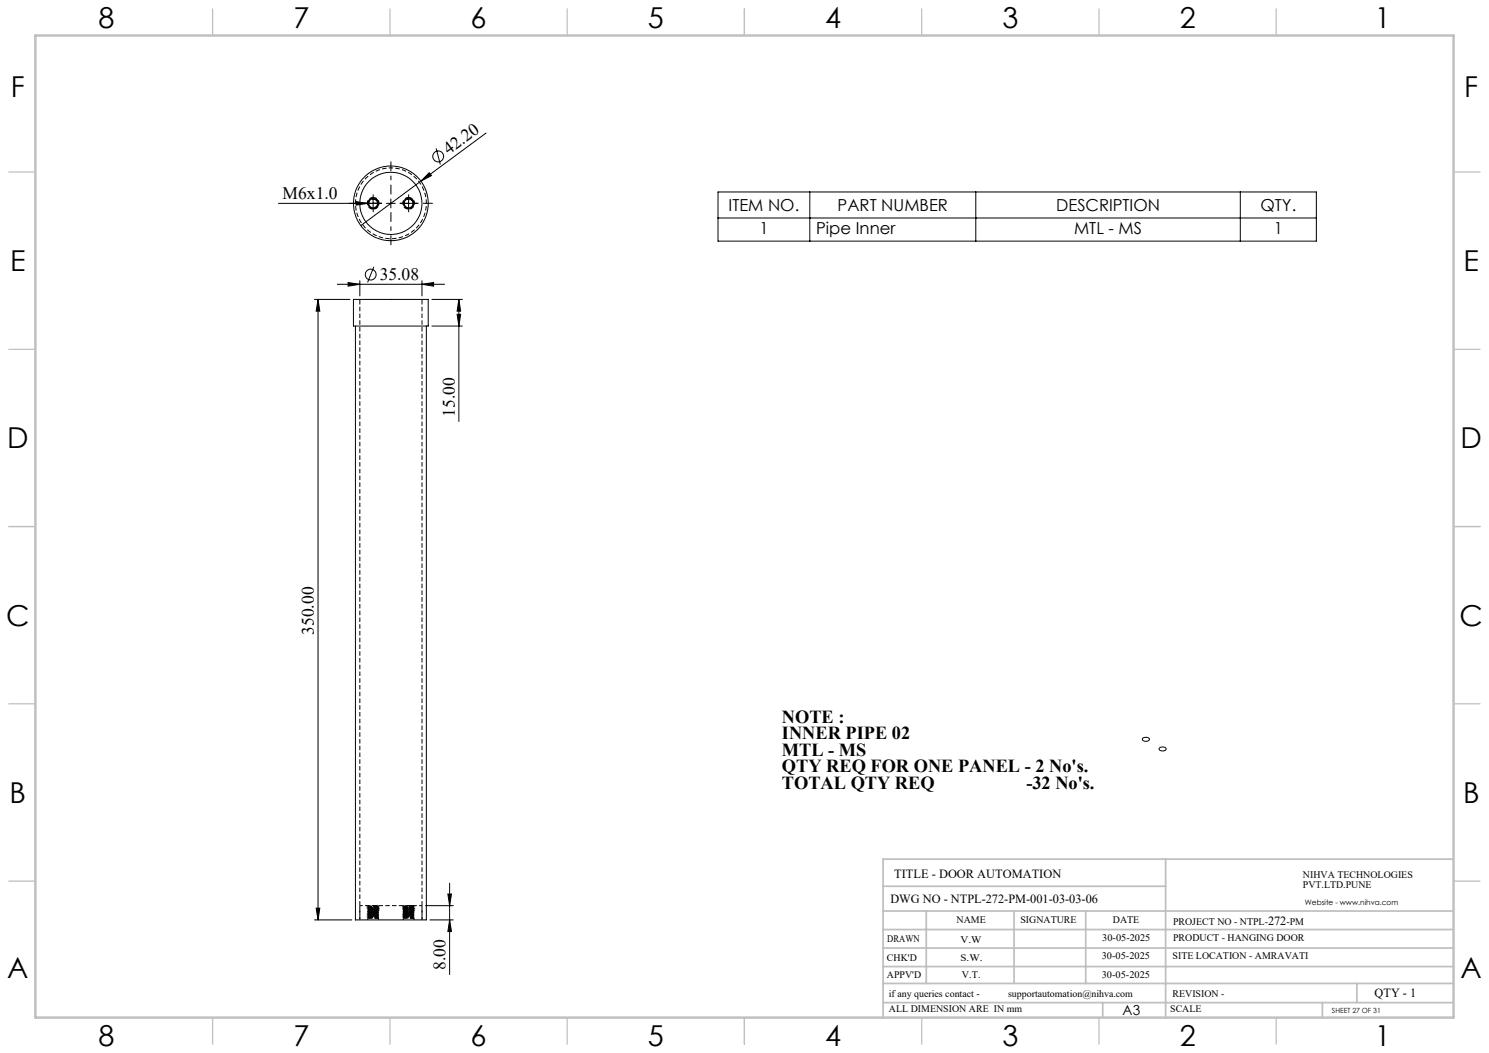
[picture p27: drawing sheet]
<svg xmlns="http://www.w3.org/2000/svg" width="420mm" height="297mm" viewBox="0 0 420 297" stroke-linecap="round" stroke-linejoin="round" font-family="sans-serif">
<defs><g id="words">
<g font-size="8.1">
<text x="27.8" y="8">8</text>
<text x="82.8" y="8">7</text>
<text x="132.8" y="8">6</text>
<text x="182.8" y="8">5</text>
<text x="232.8" y="8">4</text>
<text x="282.8" y="8">3</text>
<text x="332.8" y="8">2</text>
<text x="387.8" y="8">1</text>
<text x="3" y="27.2">F</text>
<text x="413" y="27.2">F</text>
<text x="2.8" y="76.5">E</text>
<text x="412.8" y="76.5">E</text>
<text x="2" y="126.5">D</text>
<text x="412" y="126.5">D</text>
<text x="1.7" y="176.5">C</text>
<text x="411.7" y="176.5">C</text>
<text x="2.7" y="226.5">B</text>
<text x="412.7" y="226.5">B</text>
<text x="2" y="275.7">A</text>
<text x="412" y="275.7">A</text>
<text x="27.8" y="295">8</text>
<text x="82.8" y="295">7</text>
<text x="132.8" y="295">6</text>
<text x="182.8" y="295">5</text>
<text x="232.8" y="295">4</text>
<text x="282.8" y="295">3</text>
<text x="332.8" y="295">2</text>
<text x="387.8" y="295">1</text>
</g>
<g font-size="5.2">
<text x="220.6" y="203.9">NOTE :</text>
<text x="220.6" y="208.6">INNER PIPE 02</text>
<text x="220.6" y="213.2">MTL - MS</text>
<text x="220.6" y="217.8">QTY REQ FOR ONE PANEL - 2 No's.</text>
<text x="220.6" y="222.4">TOTAL QTY REQ</text>
<text x="289.5" y="222.4">-32 No's.</text>
</g>
<g font-size="4.9">
<text x="126.6" y="43.9" transform="rotate(-36 126.6 43.9)">42.20</text>
<text x="79.7" y="56.2">M6x1.0</text>
<text x="107.1" y="79">35.08</text>
<text x="128.3" y="117.6" transform="rotate(-90 128.3 117.6)">15.00</text>
<text x="88.5" y="179" transform="rotate(-90 88.5 179)">350.00</text>
<text x="125.7" y="273.6" transform="rotate(-90 125.7 273.6)">8.00</text>
</g>
<g font-size="4.7">
<text x="205.5" y="59.5">ITEM NO.</text>
<text x="236.3" y="59.5">PART NUMBER</text>
<text x="297.9" y="59.5">DESCRIPTION</text>
<text x="355.5" y="59.5">QTY.</text>
<text x="214.2" y="66">1</text>
<text x="230.2" y="66">Pipe Inner</text>
<text x="303" y="66">MTL - MS</text>
<text x="359.3" y="66">1</text>
</g>
<text font-size="3.9" x="316.7" y="286.4">A3</text>
<g font-size="3.5">
<text x="252.2" y="247.6">TITLE - DOOR AUTOMATION</text>
<text x="251.2" y="254.7">DWG NO - NTPL-272-PM-001-03-03-06</text>
<text x="357.7" y="260.9">272</text>
<text x="387.7" y="281.1">QTY - 1</text>
</g>
<g font-size="2.8">
<text x="367.5" y="247.6">NIHVA TECHNOLOGIES</text>
<text x="367.5" y="250.5">PVT.LTD.PUNE</text>
<text x="269.8" y="260.3">NAME</text>
<text x="287.8" y="260.3">SIGNATURE</text>
<text x="313.9" y="260.4">DATE</text>
<text x="330.9" y="261">PROJECT NO - NTPL-</text>
<text x="362.9" y="261">-PM</text>
<text x="250.3" y="265.6">DRAWN</text>
<text x="270.9" y="266.1">V.W</text>
<text x="310.9" y="265.5">30-05-2025</text>
<text x="330.9" y="265.5">PRODUCT - HANGING DOOR</text>
<text x="250.2" y="271.1">CHK'D</text>
<text x="250.2" y="275.8">APPV'D</text>
<text x="270.9" y="271.1">S.W.</text>
<text x="271.3" y="275.8">V.T.</text>
<text x="310.8" y="270.6">30-05-2025</text>
<text x="310.8" y="275.8">30-05-2025</text>
<text x="330.7" y="270.6">SITE LOCATION - AMRAVATI</text>
<text x="250.7" y="281.1">if any queries contact -</text>
<text x="284.3" y="281.1">supportautomation@nihva.com</text>
<text x="330.7" y="281.1">REVISION -</text>
<text x="250.7" y="285.6">ALL DIMENSION ARE IN mm</text>
<text x="330.1" y="285.6">SCALE</text>
</g>
<text font-size="2.1" x="368.1" y="255.1">Website - www.nihva.com</text>
<text font-size="2" x="375.7" y="285.6">SHEET 27 OF 31</text>
</g></defs>
<path d="M119 255.4h-17.5" fill="none" stroke="#000" stroke-width=".28" stroke-dasharray="1.3 .6" stroke-dashoffset=".4" stroke-linecap="butt"/>
<path d="M106.3 58.4a1.52 1.52 0 0 0-.3-2.3 1.52 1.52 0 0 0-2.2 .8 1.52 1.52 0 0 0 1.3 2M116.3 58.4a1.52 1.52 0 0 0-.3-2.3 1.52 1.52 0 0 0-2.2 .8 1.52 1.52 0 0 0 1.3 2M103.7 255.6l2.6-.2M103.8 259.3v-.7M104 255.8l2.5-.3M106.5 255.5l-.7-.1M106.5 259h-2.5M113.7 255.6l2.6-.2M113.8 259.3v-.7M114 255.8l2.5-.3M116.5 255.5l-.7-.1M116.5 259h-2.5" fill="none" stroke="#000" stroke-width=".28" stroke-dasharray="1.3 .6" stroke-dashoffset=".3" stroke-linecap="butt"/>
<g fill="none" stroke="#000" stroke-width=".28" stroke-dasharray="1.3 .6" stroke-dashoffset=".1" stroke-linecap="butt">
<path d="M103.8 258.6l3-.2M103.8 258.1l3-.2M103.8 256.6l3-.2M103.8 256.1l3-.2M103.8 257.6l3-.2M103.8 257.1l3-.2M103.8 257l3-.2M103.8 256l3-.2M103.8 256.5l3-.2M106.7 255.8l-3-.2M106.7 255.8l-2.9-.2M106.7 256.3l-2.9-.2"/>
<path d="M106.7 256.8l-2.9-.2M106.8 257.4l-3-.3M106.8 257.9l-3-.3M106.8 258.4l-3-.3M106.8 258.8l-3-.2M106.8 258.9l-3-.3M113.8 258.6l3-.2M113.8 258.1l3-.2M113.8 256.6l3-.2M113.8 256.1l3-.2M113.8 257.6l3-.2M113.8 257.1l3-.2"/>
<path d="M113.8 257l3-.2M113.8 256l3-.2M113.8 256.5l3-.2M116.7 255.8l-3-.2M116.7 255.8l-2.9-.2M116.7 256.3l-2.9-.2M116.7 256.8l-2.9-.2M116.8 257.4l-3-.3M116.8 257.9l-3-.3M116.8 258.4l-3-.3M116.8 258.8l-3-.2M116.8 258.9l-3-.3"/>
</g>
<path d="M101.5 255.4v4M103.8 258.1l3-.3-3-.2M103.8 257.5l3-.2-3-.2M103.8 258.5l3-.2-3-.2M113.8 258.1l3-.3-3-.2M113.8 257.5l3-.2-3-.2M113.8 258.5l3-.2-3-.2M119 259.4v-4" fill="none" stroke="#000" stroke-width=".28" stroke-dasharray="1.3 .6" stroke-dashoffset=".5" stroke-linecap="butt"/>
<g fill="none" stroke="#000" stroke-width=".28" stroke-dasharray="1.3 .6" stroke-linecap="butt">
<path d="M105.3 56.1h-.2M105.6 56.2l-.3-.1M106 56.4l-.2-.2M106.8 57.3h-.3M115.3 56.1h-.2M115.6 56.2l-.3-.1M116 56.4l-.2-.2M116.8 57.3h-.3M103.8 258.6l.2 .2M103.8 258.1l.2 .2M103.8 257.6l.2 .2M103.8 257.1l.2 .2"/>
<path d="M103.8 255.6l.2 .2M103.8 256.6l.2 .2M103.8 256.1l.2 .2M104 255.4l-.2 .1M104 259l-.4 .4M104 258.8v.2M104 258.3v.1M104 257.8v.1M104 257.3v.1M104 256.8v.1M104 256.3v.1M104 255.8v.1"/>
<path d="M104 257.9l-.2 .1M104 257.4l-.2 .1M104 256.9l-.2 .1M104 256.4l-.2 .1M104 255.9l-.2 .1M104 258.4l-.2 .1M106.5 258.5l.3-.1M106.5 258l.3-.1M106.5 255.5l.2-.1M106.5 256l.3-.1M106.5 257.5l.3-.1M106.5 256.5l.3-.1"/>
<path d="M106.5 257l.3-.1M106.5 259l.3-.1M106.5 258.6v.4M106.5 255.6v-.1M106.5 256.1v-.1M106.5 256.6v-.1M106.5 257.1v-.1M106.5 257.6v-.1M106.5 258.1v-.1M106.5 258.6v-.1M106.7 258.3l-.3-.2M106.7 257.8l-.3-.2"/>
<path d="M106.7 257.3l-.3-.2M106.7 256.8l-.3-.2M106.7 256.3l-.3-.2M106.7 255.8l-.3-.2M106.7 258.8l-.3-.2M106.8 259.3v-.4M106.8 258.9v-.1M106.8 258.8l-.3-.2M106.8 255.9v-.1M106.8 256.4v-.1M106.8 256.9v-.1M106.8 257.4v-.1"/>
<path d="M106.8 257.9v-.1M106.8 258.4v-.1M106.9 259.4l-.4-.4M113.8 258.6l.2 .2M113.8 258.1l.2 .2M113.8 257.6l.2 .2M113.8 257.1l.2 .2M113.8 255.6l.2 .2M113.8 256.6l.2 .2M113.8 256.1l.2 .2M114 255.4l-.2 .1M114 259l-.4 .4"/>
<path d="M114 258.8v.2M114 258.3v.1M114 257.8v.1M114 257.3v.1M114 256.8v.1M114 256.3v.1M114 255.8v.1M114 257.9l-.2 .1M114 257.4l-.2 .1M114 256.9l-.2 .1M114 256.4l-.2 .1M114 255.9l-.2 .1"/>
<path d="M114 258.4l-.2 .1M116.5 258.5l.3-.1M116.5 258l.3-.1M116.5 255.5l.2-.1M116.5 256l.3-.1M116.5 257.5l.3-.1M116.5 256.5l.3-.1M116.5 257l.3-.1M116.5 259l.3-.1M116.5 258.6v.4M116.5 255.6v-.1M116.5 256.1v-.1"/>
<path d="M116.5 256.6v-.1M116.5 257.1v-.1M116.5 257.6v-.1M116.5 258.1v-.1M116.5 258.6v-.1M116.7 258.3l-.3-.2M116.7 257.8l-.3-.2M116.7 257.3l-.3-.2M116.7 256.8l-.3-.2M116.7 256.3l-.3-.2M116.7 255.8l-.3-.2M116.7 258.8l-.3-.2"/>
<path d="M116.8 259.3v-.4M116.8 258.9v-.1M116.8 258.8l-.3-.2M116.8 255.9v-.1M116.8 256.4v-.1M116.8 256.9v-.1M116.8 257.4v-.1M116.8 257.9v-.1M116.8 258.4v-.1M116.9 259.4l-.4-.4"/>
</g>
<path d="M105.3 55.7a1.66 1.66 0 0 1 1.5 2.3 1.66 1.66 0 0 1-2.8 .4 1.66 1.66 0 0 1 .8-2.7h.5M115.3 55.7a1.66 1.66 0 0 1 1.5 2.3 1.66 1.66 0 0 1-2.8 .4 1.66 1.66 0 0 1 .8-2.7h.5M106.7 256.3l-2.8-.2M116.7 256.3l-2.8-.2" fill="none" stroke="#000" stroke-width=".28" stroke-dasharray="1.3 .6" stroke-dashoffset=".2" stroke-linecap="butt"/>
<g fill="none" stroke="#000" stroke-width=".28" stroke-dasharray="1.3 .6" stroke-dashoffset=".6" stroke-linecap="butt">
<path d="M105.3 255.9l-1.3-.1M105.3 256l-1.3-.1M105.3 256.5l-1.3-.1M105.3 257l-1.3-.1M105.3 257.5l-1.3-.1M105.3 258l-1.3-.1M105.3 258.5l-1.3-.1M106.5 259l-1.2-.1M106.5 258.6l-1.2-.1M115.3 255.9l-1.3-.1M115.3 256l-1.3-.1M115.3 256.5l-1.3-.1"/>
<path d="M115.3 257l-1.3-.1M115.3 257.5l-1.3-.1M115.3 258l-1.3-.1M115.3 258.5l-1.3-.1M116.5 259l-1.2-.1M116.5 258.6l-1.2-.1"/>
</g>
<g fill="none" stroke="#000" stroke-width=".28" stroke-dasharray="1.3 .6" stroke-dashoffset=".7" stroke-linecap="butt">
<path d="M110.3 47.3a10 10 0 0 1 8.8 14.7 10 10 0 0 1-17.1 1 10 10 0 0 1 7.2-15.6l1.1-.1M104 257.4l2.5-.3-1.2-.1M104 257.9l2.5-.3-1.2-.1M104 258.4l2.5-.3-1.2-.1M104 256.4l2.5-.3-1.2-.1M104 256.9l2.5-.3-1.2-.1M104 255.9l2.5-.3-1.2-.1M105.3 258.4l-1.3-.1 2.5-.3M105.3 257.9l-1.3-.1 2.5-.3M105.3 257.4l-1.3-.1 2.5-.3M105.3 256.9l-1.3-.1 2.5-.3M105.3 256.4l-1.3-.1 2.5-.3"/>
<path d="M106.5 258.5l-2.5 .3 1.3 .1M114 258.4l2.5-.3-1.2-.1M114 256.9l2.5-.3-1.2-.1M114 257.4l2.5-.3-1.2-.1M114 257.9l2.5-.3-1.2-.1M114 255.9l2.5-.3-1.2-.1M114 256.4l2.5-.3-1.2-.1M115.3 258.4l-1.3-.1 2.5-.3M115.3 257.9l-1.3-.1 2.5-.3M115.3 257.4l-1.3-.1 2.5-.3M115.3 256.9l-1.3-.1 2.5-.3M115.3 256.4l-1.3-.1 2.5-.3"/>
<path d="M116.5 258.5l-2.5 .3 1.3 .1"/>
</g>
<path d="M101.5 84.4v175M119 259.4v-175" fill="none" stroke="#000" stroke-width=".28" stroke-dasharray="1.3 .6" stroke-dashoffset="-.2" stroke-linecap="butt"/>
<g fill="none" stroke="#000" stroke-width=".28">
<path d="M137.2 37.5l-18.5 13.6M78.5 57.4h28.3M100.4 56.9l3.4 .5-3.4 .5zM103.8 57.7a1.51 1.51 0 0 1 1.3-1.9 1.51 1.51 0 0 1 1.6 1.7 1.51 1.51 0 0 1-1.9 1.3M105 56.2l.2-.1v2.5M105.8 56.3a1.19 1.19 0 0 0-1.7 .5M105.8 56.3a1.37 1.37 0 0 1 .7 1.8 1.37 1.37 0 0 1-1.9 .6 1.37 1.37 0 0 1-.5-1.9M105.8 56.3a1.24 1.24 0 0 1 .5 1.6 1.24 1.24 0 0 1-1.6 .6 1.24 1.24 0 0 1-.6-1.7M109 57.4h2.5M110.2 56.1v2.5M113.8 57.7a1.5 1.5 0 0 1 1.3-1.8 1.5 1.5 0 0 1 1.6 1.6 1.5 1.5 0 0 1-1.8 1.3M114 57.4h2.5"/>
<path d="M115 56.2l.3-.1v2.5M115.8 56.3a1.21 1.21 0 0 0-1.7 .5M115.8 56.3a1.37 1.37 0 0 1 .7 1.8 1.37 1.37 0 0 1-1.9 .6 1.37 1.37 0 0 1-.5-1.9M115.8 56.3a1.25 1.25 0 0 1 .5 1.6 1.25 1.25 0 0 1-1.6 .6 1.25 1.25 0 0 1-.6-1.7M118.7 51.1l-16.9 12.5M121.1 48.7l.6 .8-3 1.6zM123 41.8l1.2 4.6M202.5 54.1h168.8v13.9h-168.8zM228.4 54.1v13.9M275.2 54.1v13.9M349.8 54.1v13.9M98.2 79.7l3.3 .5-3.3 .5z"/>
<path d="M101.5 79.2v4.3M105.4 75.2l-1.7 4.5M119 79.2v4.3M202.5 61.5h168.8M88.7 84.5h10M89.7 84.5v175M89.7 84.5l.5 3.3h-1zM95.1 80.2h30.3M99.7 84.5h21.1v7.5h-21.1zM100.3 92v167.5h20v-167.5M119 80.2l3.3-.5v1zM121.8 84.5h8.6"/>
<path d="M121.8 92h8.6M128.9 88.6h1l-.5 3.4zM129.4 84.5v34.4M129.4 84.5l.5 3.3h-1zM322.3 208.2a1.15 1.15 0 0 1 1.9 .4 1.12 1.12 0 0 1-1.1 .5 1.12 1.12 0 0 1-.9-.7zM327 211a1.11 1.11 0 0 1 1.9 .4 1.12 1.12 0 0 1-1.9-.3zM88.7 259.5h10.5M89.2 256.1h1l-.5 3.4zM120 255.4h7.8M121.2 259.5h6.6M126.3 252.2h1.1l-.6 3.2zM126.8 249.1v25.8"/>
<path d="M126.8 259.5l.6 3.2h-1.1z"/>
<circle cx="110.2" cy="57.4" r="10.5"/>
<circle cx="110.3" cy="57.4" r="8.8"/>
<circle cx="123.6" cy="44.1" r="1.54"/>
<circle cx="104.6" cy="77.4" r="1.53"/>
</g>
<path d="M104 57.3h-1.2M105.3 56.1v-1.3M105.3 58.6v1.2M106.5 57.3h1.3M114 57.3h-1.2M115.3 56.1v-1.3M115.3 58.6v1.2M116.5 57.3h1.3" fill="none" stroke="#000" stroke-width=".28" stroke-dasharray="15.2 1.3 1.3 1.3" stroke-linecap="butt"/>
<path d="M107.8 57.3h-9.3M110.3 54.8v-9.3M110.3 59.8v9.3M112.8 57.3h9.3" fill="none" stroke="#000" stroke-width=".28" stroke-dasharray="15.2 1.3 1.3 1.3" stroke-dashoffset="12.5" stroke-linecap="butt"/>
<g fill="none" stroke="#c0c0c0" stroke-width=".35">
<path d="M60 2.5v7.5M110 2.5v7.5M160 2.5v7.5M210 2.5v7.5M260 2.5v7.5M310 2.5v7.5M360 2.5v7.5M2.5 48.5h7.5M410 48.5h7.5M2.5 98.5h7.5M410 98.5h7.5M2.5 148.5h7.5"/>
<path d="M410 148.5h7.5M2.5 198.5h7.5M410 198.5h7.5M2.5 248.5h7.5M410 248.5h7.5M60 287v7.5M110 287v7.5M160 287v7.5M210 287v7.5M260 287v7.5M310 287v7.5M360 287v7.5"/>
</g>
<g fill="none" stroke="#c0c0c0" stroke-width=".5">
<path d="M249.1 257h160.9M249.1 250h79.7M261.3 257v20.4M286 257v20.4M306.2 257v20.4M328.8 242.3v44.7M410 242.3h-160.9v44.7M249.1 272.6h160.9M249.1 267.4h160.9M249.1 262.2h160.9M249.1 277.4h160.9M382.7 277.4v5.4"/>
<path d="M249.1 282.8h160.9M311 282.8v4.2M373 282.8v4.2"/>
</g>
<path d="M10 10h400v277h-400z" fill="none" stroke="#c0c0c0" stroke-width=".7"/>
<g fill="#000">
<path d="M100.4 56.9l3.4 .5-3.4 .5zM121.1 48.7l.6 .8-3 1.6z"/>
<path d="M89.7 84.5l.5 3.3h-1zM89.2 256.1h1l-.5 3.4zM129.4 84.5l.5 3.3h-1zM128.9 88.6h1l-.5 3.4zM126.3 252.2h1.1l-.6 3.2zM126.8 259.5l.6 3.2h-1.1z"/>
<path d="M98.2 79.7l3.3 .5-3.3 .5zM119 80.2l3.3-.5v1z"/>
</g>
<use href="#words"/>
</svg>
